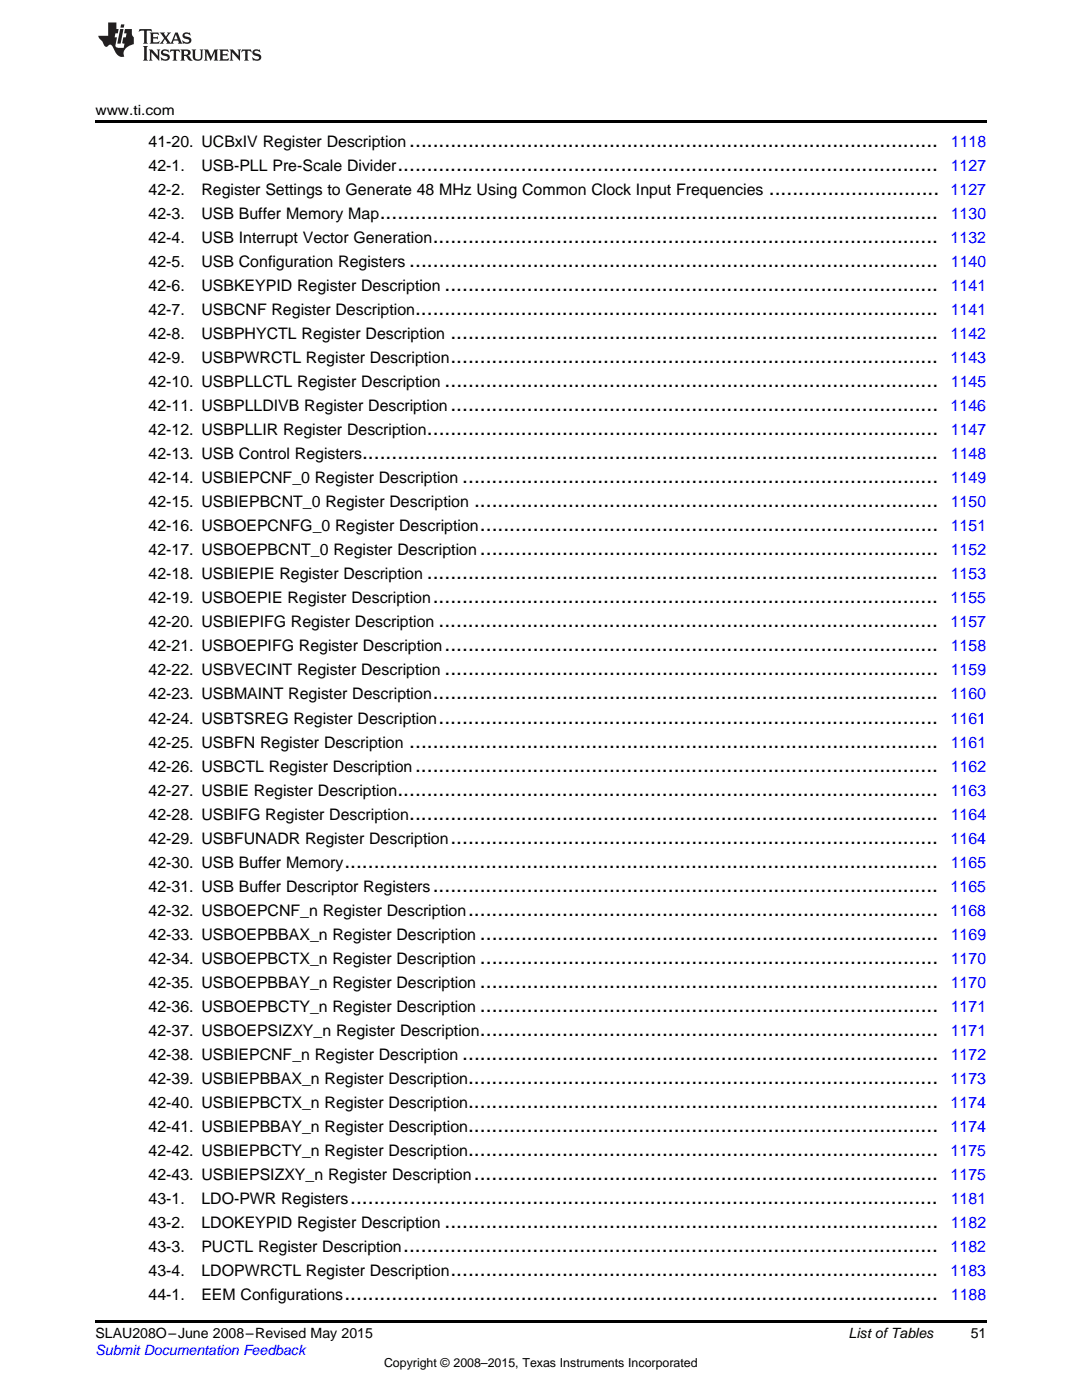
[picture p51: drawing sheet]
<svg xmlns="http://www.w3.org/2000/svg" width="216mm" height="279mm" viewBox="0 0 216 279" stroke-linecap="round" stroke-linejoin="round" font-family="sans-serif">
<defs><g id="words">
<g font-size="4.2">
<text x="81.7" y="29.2">..........................................................................................</text>
<text x="79.3" y="34">............................................................................................</text>
<text x="153.4" y="38.8">.............................</text>
<text x="75.8" y="43.6">...............................................................................................</text>
<text x="81.7" y="53.2">..........................................................................................</text>
<text x="86.4" y="48.4">......................................................................................</text>
<text x="88.7" y="58">....................................................................................</text>
<text x="82.8" y="62.8">.........................................................................................</text>
<text x="89.9" y="67.6">...................................................................................</text>
<text x="88.7" y="77.2">....................................................................................</text>
<text x="89.9" y="72.4">...................................................................................</text>
<text x="89.9" y="82">...................................................................................</text>
<text x="85.2" y="86.8">.......................................................................................</text>
<text x="72.2" y="91.6">..................................................................................................</text>
<text x="92.2" y="96.4">.................................................................................</text>
<text x="94.6" y="101.2">...............................................................................</text>
<text x="95.8" y="106">..............................................................................</text>
<text x="95.8" y="110.8">..............................................................................</text>
<text x="85.2" y="115.6">.......................................................................................</text>
<text x="86.3" y="120.4">......................................................................................</text>
<text x="87.5" y="125.2">.....................................................................................</text>
<text x="88.7" y="130">....................................................................................</text>
<text x="88.7" y="134.8">....................................................................................</text>
<text x="86.3" y="139.6">......................................................................................</text>
<text x="81.7" y="149.2">..........................................................................................</text>
<text x="87.5" y="144.4">.....................................................................................</text>
<text x="82.8" y="154">.........................................................................................</text>
<text x="79.3" y="158.8">............................................................................................</text>
<text x="81.7" y="163.6">..........................................................................................</text>
<text x="68.7" y="173.2">.....................................................................................................</text>
<text x="89.9" y="168.4">...................................................................................</text>
<text x="86.4" y="178">......................................................................................</text>
<text x="93.4" y="182.8">................................................................................</text>
<text x="95.8" y="187.6">..............................................................................</text>
<text x="95.8" y="192.4">..............................................................................</text>
<text x="95.8" y="197.2">..............................................................................</text>
<text x="95.8" y="202">..............................................................................</text>
<text x="95.8" y="206.8">..............................................................................</text>
<text x="92.2" y="211.6">.................................................................................</text>
<text x="93.4" y="216.4">................................................................................</text>
<text x="93.4" y="221.2">................................................................................</text>
<text x="93.4" y="226">................................................................................</text>
<text x="93.4" y="230.8">................................................................................</text>
<text x="94.6" y="235.5">...............................................................................</text>
<text x="69.9" y="240.3">....................................................................................................</text>
<text x="88.7" y="245.1">....................................................................................</text>
<text x="80.5" y="249.9">...........................................................................................</text>
<text x="89.9" y="254.7">...................................................................................</text>
<text x="68.7" y="259.5">.....................................................................................................</text>
</g>
<g font-size="3.2">
<text x="29.6" y="29.2">41-20. UCBxIV Register Description</text>
<text x="29.6" y="34">42-1.</text>
<text x="40.2" y="34">USB-PLL Pre-Scale Divider</text>
<text x="29.6" y="38.8">42-2.</text>
<text x="40.2" y="38.8">Register Settings to Generate 48 MHz Using Common Clock Input Frequencies</text>
<text x="29.6" y="43.6">42-3.</text>
<text x="40.2" y="43.6">USB Buffer Memory Map</text>
<text x="29.6" y="48.4">42-4.</text>
<text x="29.6" y="53.2">42-5.</text>
<text x="40.2" y="48.4">USB Interrupt Vector Generation</text>
<text x="40.2" y="53.2">USB Configuration Registers</text>
<text x="29.6" y="58">42-6.</text>
<text x="40.2" y="58">USBKEYPID Register Description</text>
<text x="29.6" y="62.8">42-7.</text>
<text x="40.2" y="62.8">USBCNF Register Description</text>
<text x="29.6" y="67.6">42-8.</text>
<text x="40.2" y="67.6">USBPHYCTL Register Description</text>
<text x="29.6" y="72.4">42-9.</text>
<text x="29.6" y="77.2">42-10. USBPLLCTL Register Description</text>
<text x="40.2" y="72.4">USBPWRCTL Register Description</text>
<text x="29.6" y="82">42-11. USBPLLDIVB Register Description</text>
<text x="29.6" y="86.8">42-12. USBPLLIR Register Description</text>
<text x="29.6" y="91.6">42-13. USB Control Registers</text>
<text x="29.6" y="96.4">42-14. USBIEPCNF_0 Register Description</text>
<text x="29.6" y="101.2">42-15. USBIEPBCNT_0 Register Description</text>
<text x="29.6" y="106">42-16. USBOEPCNFG_0 Register Description</text>
<text x="29.6" y="110.8">42-17. USBOEPBCNT_0 Register Description</text>
<text x="29.6" y="115.6">42-18. USBIEPIE Register Description</text>
<text x="29.6" y="120.4">42-19. USBOEPIE Register Description</text>
<text x="29.6" y="125.2">42-20. USBIEPIFG Register Description</text>
<text x="29.6" y="130">42-21. USBOEPIFG Register Description</text>
<text x="29.6" y="134.8">42-22. USBVECINT Register Description</text>
<text x="29.6" y="139.6">42-23. USBMAINT Register Description</text>
<text x="29.6" y="144.4">42-24. USBTSREG Register Description</text>
<text x="29.6" y="149.2">42-25. USBFN Register Description</text>
<text x="29.6" y="154">42-26. USBCTL Register Description</text>
<text x="29.6" y="158.8">42-27. USBIE Register Description</text>
<text x="29.6" y="163.6">42-28. USBIFG Register Description</text>
<text x="29.6" y="168.4">42-29. USBFUNADR Register Description</text>
<text x="29.6" y="173.2">42-30. USB Buffer Memory</text>
<text x="29.6" y="178">42-31. USB Buffer Descriptor Registers</text>
<text x="29.6" y="182.8">42-32. USBOEPCNF_n Register Description</text>
<text x="29.6" y="187.6">42-33. USBOEPBBAX_n Register Description</text>
<text x="29.6" y="192.4">42-34. USBOEPBCTX_n Register Description</text>
<text x="29.6" y="197.2">42-35. USBOEPBBAY_n Register Description</text>
<text x="29.6" y="202">42-36. USBOEPBCTY_n Register Description</text>
<text x="29.6" y="206.8">42-37. USBOEPSIZXY_n Register Description</text>
<text x="29.6" y="211.6">42-38. USBIEPCNF_n Register Description</text>
<text x="29.6" y="216.4">42-39. USBIEPBBAX_n Register Description</text>
<text x="29.6" y="221.2">42-40. USBIEPBCTX_n Register Description</text>
<text x="29.6" y="226">42-41. USBIEPBBAY_n Register Description</text>
<text x="29.6" y="230.8">42-42. USBIEPBCTY_n Register Description</text>
<text x="29.6" y="235.5">42-43. USBIEPSIZXY_n Register Description</text>
<text x="29.6" y="240.3">43-1.</text>
<text x="29.6" y="245.1">43-2.</text>
<text x="40.2" y="240.3">LDO-PWR Registers</text>
<text x="40.2" y="245.1">LDOKEYPID Register Description</text>
<text x="29.6" y="249.9">43-3.</text>
<text x="40.2" y="249.9">PUCTL Register Description</text>
<text x="29.6" y="254.7">43-4.</text>
<text x="40.2" y="254.7">LDOPWRCTL Register Description</text>
<text x="29.6" y="259.5">44-1.</text>
<text x="40.2" y="259.5">EEM Configurations</text>
</g>
<g font-size="3.2" fill="#00f">
<text x="189.7" y="29.2">1118</text>
<text x="189.7" y="34">1127</text>
<text x="189.7" y="38.8">1127</text>
<text x="189.7" y="43.6">1130</text>
<text x="189.7" y="48.4">1132</text>
<text x="189.7" y="53.2">1140</text>
<text x="189.7" y="58">1141</text>
<text x="189.7" y="62.8">1141</text>
<text x="189.7" y="67.6">1142</text>
<text x="189.7" y="72.4">1143</text>
<text x="189.7" y="77.2">1145</text>
<text x="189.7" y="82">1146</text>
<text x="189.7" y="86.8">1147</text>
<text x="189.7" y="91.6">1148</text>
<text x="189.7" y="96.4">1149</text>
<text x="189.7" y="101.2">1150</text>
<text x="189.7" y="106">1151</text>
<text x="189.7" y="110.8">1152</text>
<text x="189.7" y="115.6">1153</text>
<text x="189.7" y="120.4">1155</text>
<text x="189.7" y="125.2">1157</text>
<text x="189.7" y="130">1158</text>
<text x="189.7" y="134.8">1159</text>
<text x="189.7" y="139.6">1160</text>
<text x="189.7" y="144.4">1161</text>
<text x="189.7" y="149.2">1161</text>
<text x="189.7" y="154">1162</text>
<text x="189.7" y="158.8">1163</text>
<text x="189.7" y="163.6">1164</text>
<text x="189.7" y="168.4">1164</text>
<text x="189.7" y="173.2">1165</text>
<text x="189.7" y="178">1165</text>
<text x="189.7" y="182.8">1168</text>
<text x="189.7" y="187.6">1169</text>
<text x="189.7" y="192.4">1170</text>
<text x="189.7" y="197.2">1170</text>
<text x="189.7" y="202">1171</text>
<text x="189.7" y="206.8">1171</text>
<text x="189.7" y="211.6">1172</text>
<text x="189.7" y="216.4">1173</text>
<text x="189.7" y="221.2">1174</text>
<text x="189.7" y="226">1174</text>
<text x="189.7" y="230.8">1175</text>
<text x="189.7" y="235.5">1175</text>
<text x="189.7" y="245.1">1182</text>
<text x="189.7" y="240.3">1181</text>
<text x="189.7" y="249.9">1182</text>
<text x="189.7" y="254.7">1183</text>
<text x="189.7" y="259.5">1188</text>
</g>
<g font-size="2.8">
<text x="19" y="23">www.ti.com</text>
<text x="19" y="267.1">SLAU208O–June 2008–Revised May 2015</text>
<text x="169.3" y="267.1">List ofTables</text>
<text x="193.7" y="267">51</text>
</g>
<text font-size="2.8" fill="#00f" x="19" y="270.4">Submit Documentation Feedback</text>
<text font-size="2.5" x="76.6" y="272.7">Copyright © 2008–2015, Texas Instruments Incorporated</text>
</g></defs>
<path d="M19 24h177.8v.6h-177.8zM19 263.5h177.8v.6h-177.8z" fill="#000"/>
<g fill="#231f20">
<path d="M27.8 5.8l-.1 .6 .5-.3h.5l.1 .2v2.1l-.3 .3h1l-.2-.3v-2.1v-.2h.6l.4 .3-.1-.6zM29.9 6.5l.2 .4v1.5l-.2 .3h1.8l.1-.5a1.04 1.04 0 0 1-1.2 .1v-.6h.5l.4 .2v-.7l-.4 .2h-.5v-.6h.8l.3 .2-.1-.5zM31.9 6.5l.9 1.1-1 1.1h.9l-.2-.2 .4-.7 .5 .7-.2 .2h1.5l-.2-.2 .1-.4h.9l.2 .4-.2 .2h.9l-.2-.3-.7-1.9h-.5l-.9 2.1-.8-1.1 .8-1h-.8l.2 .3-.4 .5-.4-.6 .2-.2zM35.1 6.9l.4 .9h-.8zM36.6 6.6a.63 .63 0 0 0-.2 .7 .63 .63 0 0 0 .6 .4l.6 .2 .2 .2a.75 .75 0 0 1-.8 .4 .75 .75 0 0 1-.6-.5l.1 .7 .2-.1a1.11 1.11 0 0 0 1.5-.5 1.13 1.13 0 0 0-1.3-.9v-.3a1.04 1.04 0 0 1 1.1 .2l-.1-.6-.2 .1-.5-.1zM28.5 9.2l.3 .3v2.2l-.3 .4h1l-.2-.4v-2.2l.2-.3zM29.7 9.9l.2 .3v1.5l-.2 .4h.7l-.2-.4v-1.3l1.6 1.7v-1.9l.2-.3h-.7l.2 .3v.9l-1.1-1.2zM32.3 10a.62 .62 0 0 0-.2 .7 .62 .62 0 0 0 .6 .4l.6 .2 .2 .2a.76 .76 0 0 1-.8 .4 .76 .76 0 0 1-.6-.5l.1 .7 .2-.1a1.11 1.11 0 0 0 1.5-.6 1.13 1.13 0 0 0-1.3-.8v-.3a1.04 1.04 0 0 1 1.1 .1l-.1-.5-.2 .1-.5-.2zM34 9.9l-.1 .6a.61 .61 0 0 1 .7-.3l.1 1.5-.3 .4h1l-.3-.4 .1-1.5a.63 .63 0 0 1 .7 .3l-.1-.6zM36 9.9l.2 .3v1.5l-.2 .4h.9l-.2-.2v-.7l.6 .2a.76 .76 0 0 0 1.1 .6l-1-.9a.58 .58 0 0 0 .6-.6 .58 .58 0 0 0-.5-.6zM36.7 10.2l.1-.1a.45 .45 0 0 1 .6 .1 .45 .45 0 0 1 .1 .5l-.8 .2zM38.2 9.9l.2 .2a2.17 2.17 0 0 0 .4 1.9 .99 .99 0 0 0 1.6-.7v-1.1l.2-.3h-.7l.1 .2a1.92 1.92 0 0 1-.1 1.7 .6 .6 0 0 1-1-.5v-1.1l.2-.3zM40.7 9.9l.2 .3v1.5l-.2 .4h.7l-.2-.4v-1.4l.8 1.8 .9-1.8v1.4l-.2 .4h.9l-.3-.4v-1.5l.3-.3h-.8l-.6 1.4-.7-1.4zM43.7 9.9l.3 .3v1.5l-.3 .4h1.9l.1-.6a1.04 1.04 0 0 1-1.3 .2v-.6h.6l.4 .1v-.6l-.4 .2h-.6l.1-.6h.7l.4 .2-.1-.5zM45.8 9.9l.2 .3v1.5l-.2 .4h.8l-.3-.4v-1.3l1.6 1.7v-1.9l.2-.3h-.7l.2 .3v.9l-1.1-1.2zM48.3 9.9l-.1 .6a.61 .61 0 0 1 .7-.3v1.5l-.2 .4h.9l-.2-.4v-1.5a.63 .63 0 0 1 .8 .3l-.1-.6zM50.6 10a.62 .62 0 0 0-.2 .7 .62 .62 0 0 0 .6 .4l.6 .2 .1 .2a.76 .76 0 0 1-.7 .4 .76 .76 0 0 1-.6-.5l.1 .7 .1-.1a1.11 1.11 0 0 0 1.5-.6 1.13 1.13 0 0 0-1.2-.8l-.1-.3a1.04 1.04 0 0 1 1.2 .1l-.2-.5-.1 .1-.5-.2z"/>
<path d="M21.6 4.5v2.6h-2l.1 .4 .8 .9a.91 .91 0 0 0 .9 .9 .56 .56 0 0 1 .5-.4 .56 .56 0 0 1 .5 .3l.4 .8a1.53 1.53 0 0 0 2 1.3 1.54 1.54 0 0 1 1-2.1l.9-.4-.1-1.4a1.52 1.52 0 0 1-.3-1.6h-1.4l-.1 .9h.5l-.2 .8h-.5l-.2 .9v.2l.4 .1-.1 .9a1.93 1.93 0 0 1-1.6-.3l.2-1.8h-.4l.1-.8h.5l.2-.9h-.5v-1.3zM24 5.8l-.6 2.9h.7l.5-2.9zM24.2 4.9l-.2 .6h.7l.1-.6z"/>
</g>
<use href="#words"/>
</svg>
